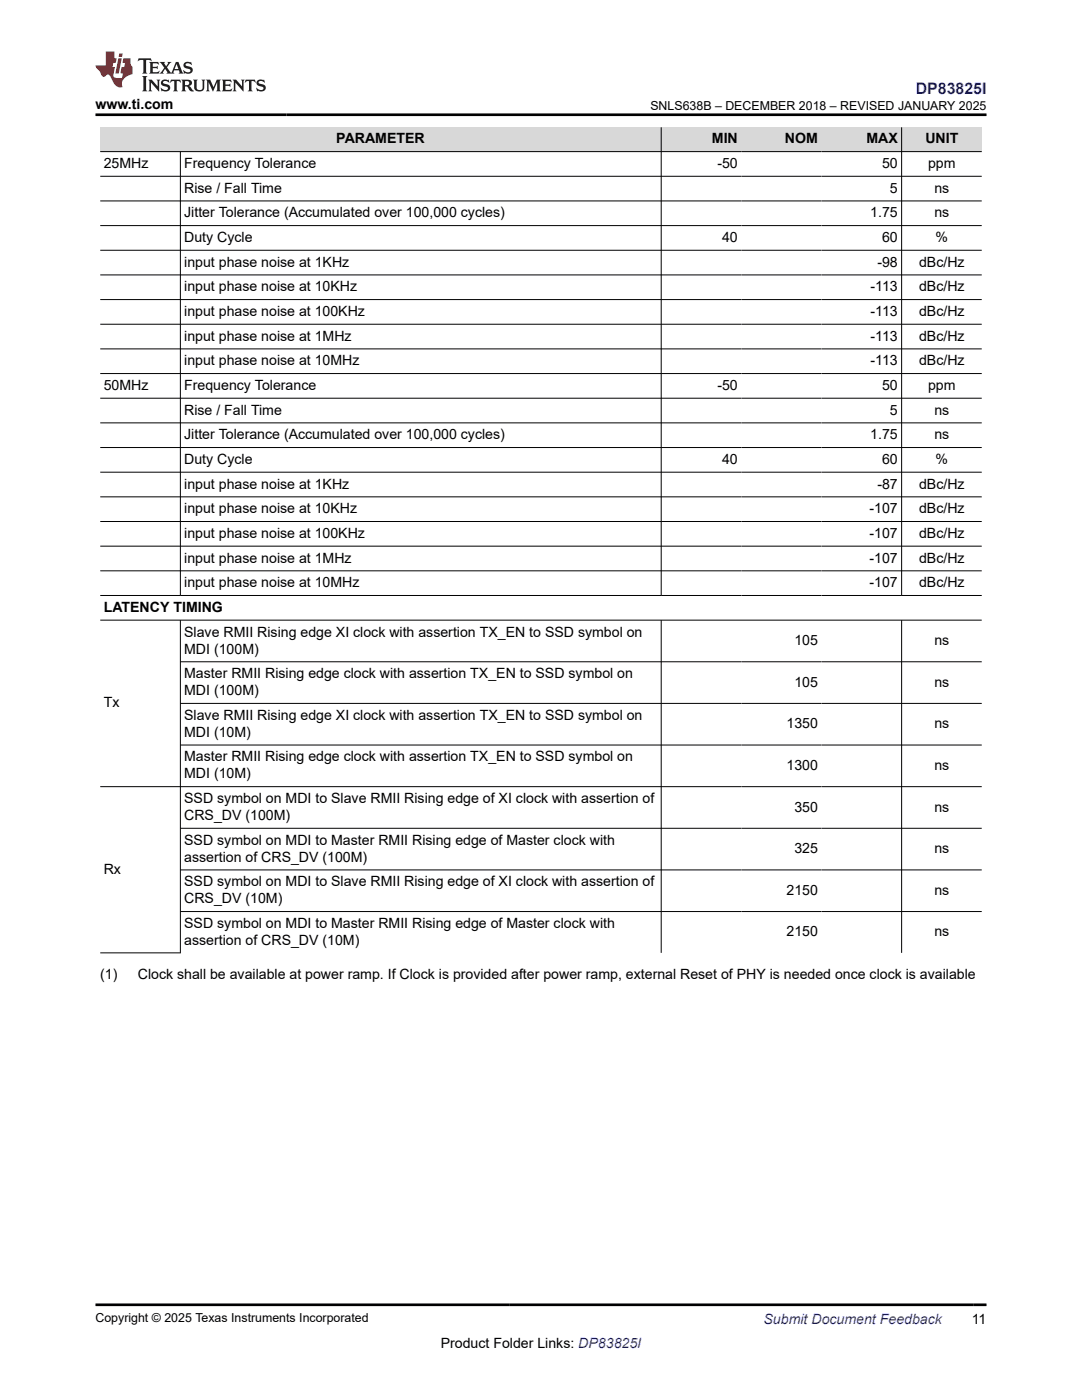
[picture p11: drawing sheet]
<svg xmlns="http://www.w3.org/2000/svg" width="216mm" height="279mm" viewBox="0 0 216 279" stroke-linecap="round" stroke-linejoin="round" font-family="sans-serif">
<defs><g id="words">
<text font-size="3.2" fill="#00f" x="182.7" y="18.7">DP83825I</text>
<g font-size="2.8">
<text x="19" y="21.8">www.ti.com</text>
<text x="67.1" y="28.6">PARAMETER</text>
<text x="142" y="28.6">MIN</text>
<text x="156.6" y="28.6">NOM</text>
<text x="172.9" y="28.6">MAX</text>
<text x="184.6" y="28.6">UNIT</text>
<text x="20.7" y="33.5">25MHz</text>
<text x="36.8" y="33.5">Frequency Tolerance</text>
<text x="143.1" y="33.5">-50</text>
<text x="176" y="33.5">50</text>
<text x="185.2" y="33.5">ppm</text>
<text x="36.8" y="38.5">Rise / Fall Time</text>
<text x="177.6" y="38.5">5</text>
<text x="186.4" y="38.5">ns</text>
<text x="36.8" y="43.4">Jitter Tolerance (Accumulated over 100,000 cycles)</text>
<text x="173.6" y="43.4">1.75</text>
<text x="186.4" y="43.4">ns</text>
<text x="36.8" y="48.3">Duty Cycle</text>
<text x="36.8" y="53.2">input phase noise at 1KHz</text>
<text x="144.1" y="48.3">40</text>
<text x="175.1" y="53.2">-98</text>
<text x="176" y="48.3">60</text>
<text x="183.4" y="53.2">dBc/Hz</text>
<text x="186.7" y="48.3">%</text>
<text x="36.8" y="58.1">input phase noise at 10KHz</text>
<text x="173.7" y="58.1">-113</text>
<text x="183.4" y="58.1">dBc/Hz</text>
<text x="36.8" y="63.1">input phase noise at 100KHz</text>
<text x="173.7" y="63.1">-113</text>
<text x="183.4" y="63.1">dBc/Hz</text>
<text x="36.8" y="68">input phase noise at 1MHz</text>
<text x="173.7" y="68">-113</text>
<text x="183.4" y="68">dBc/Hz</text>
<text x="20.7" y="77.8">50MHz</text>
<text x="36.8" y="72.9">input phase noise at 10MHz</text>
<text x="36.8" y="77.8">Frequency Tolerance</text>
<text x="143.1" y="77.8">-50</text>
<text x="173.7" y="72.9">-113</text>
<text x="176" y="77.8">50</text>
<text x="183.4" y="72.9">dBc/Hz</text>
<text x="185.2" y="77.8">ppm</text>
<text x="36.8" y="82.7">Rise / Fall Time</text>
<text x="177.6" y="82.7">5</text>
<text x="186.4" y="82.7">ns</text>
<text x="36.8" y="87.7">Jitter Tolerance (Accumulated over 100,000 cycles)</text>
<text x="173.6" y="87.7">1.75</text>
<text x="186.4" y="87.7">ns</text>
<text x="36.8" y="92.6">Duty Cycle</text>
<text x="144.1" y="92.6">40</text>
<text x="176" y="92.6">60</text>
<text x="186.7" y="92.6">%</text>
<text x="36.8" y="97.5">input phase noise at 1KHz</text>
<text x="175.1" y="97.5">-87</text>
<text x="183.4" y="97.5">dBc/Hz</text>
<text x="36.8" y="102.4">input phase noise at 10KHz</text>
<text x="36.8" y="107.4">input phase noise at 100KHz</text>
<text x="173.5" y="102.4">-107</text>
<text x="173.5" y="107.4">-107</text>
<text x="183.4" y="102.4">dBc/Hz</text>
<text x="183.4" y="107.4">dBc/Hz</text>
<text x="36.8" y="112.3">input phase noise at 1MHz</text>
<text x="173.5" y="112.3">-107</text>
<text x="183.4" y="112.3">dBc/Hz</text>
<text x="36.8" y="117.2">input phase noise at 10MHz</text>
<text x="173.5" y="117.2">-107</text>
<text x="183.4" y="117.2">dBc/Hz</text>
<text x="20.7" y="122.1">LATENCY TIMING</text>
<text x="36.8" y="127">Slave RMII Rising edge XI clock with assertion TX_EN to SSD symbol on</text>
<text x="36.8" y="130.4">MDI (100M)</text>
<text x="158.5" y="128.7">105</text>
<text x="186.4" y="128.7">ns</text>
<text x="36.8" y="135.3">Master RMII Rising edge clock with assertion TX_EN to SSD symbol on</text>
<text x="158.5" y="137">105</text>
<text x="186.4" y="137">ns</text>
<text x="20.7" y="141.2">Tx</text>
<text x="36.8" y="138.7">MDI (100M)</text>
<text x="36.8" y="143.7">Slave RMII Rising edge XI clock with assertion TX_EN to SSD symbol on</text>
<text x="36.8" y="147">MDI (10M)</text>
<text x="156.9" y="145.3">1350</text>
<text x="186.4" y="145.3">ns</text>
<text x="36.8" y="152">Master RMII Rising edge clock with assertion TX_EN to SSD symbol on</text>
<text x="36.8" y="155.3">MDI (10M)</text>
<text x="156.9" y="153.7">1300</text>
<text x="186.4" y="153.7">ns</text>
<text x="36.8" y="160.3">SSD symbol on MDI to Slave RMII Rising edge of XI clock with assertion of</text>
<text x="158.5" y="162">350</text>
<text x="186.4" y="162">ns</text>
<text x="36.8" y="163.7">CRS_DV (100M)</text>
<text x="36.8" y="168.6">SSD symbol on MDI to Master RMII Rising edge of Master clock with</text>
<text x="36.8" y="172">assertion of CRS_DV (100M)</text>
<text x="158.5" y="170.3">325</text>
<text x="186.4" y="170.3">ns</text>
<text x="20.7" y="174.4">Rx</text>
<text x="36.8" y="176.9">SSD symbol on MDI to Slave RMII Rising edge of XI clock with assertion of</text>
<text x="156.9" y="178.6">2150</text>
<text x="186.4" y="178.6">ns</text>
<text x="36.8" y="180.3">CRS_DV (10M)</text>
<text x="36.8" y="185.2">SSD symbol on MDI to Master RMII Rising edge of Master clock with</text>
<text x="36.8" y="188.6">assertion of CRS_DV (10M)</text>
<text x="156.9" y="186.9">2150</text>
<text x="186.4" y="186.9">ns</text>
<text x="20" y="195.3">(1)</text>
<text x="27.5" y="195.3">Clock shall be available at power ramp. If Clock is provided after power ramp, external Reset of PHY is needed once clock is available</text>
<text x="87.9" y="269">Product Folder Links: DP83825I</text>
<text x="193.9" y="264.2">11</text>
</g>
<text font-size="2.8" fill="#00f" x="152.4" y="264.2">Submit Document Feedback</text>
<g font-size="2.5">
<text x="129.8" y="21.9">SNLS638B – DECEMBER 2018 – REVISED JANUARY 2025</text>
<text x="19" y="263.9">Copyright © 2025 Texas Instruments Incorporated</text>
</g>
</g></defs>
<g fill="#d8d8d8">
<path d="M20 25.4h175.9v4.9h-175.9z" fill-rule="evenodd"/>
<path d="M20 25.4h111.9v4.8h-111.9z" fill-rule="evenodd"/>
<path d="M132 25.4h15.9v4.8h-15.9z" fill-rule="evenodd"/>
<path d="M147.9 25.4h16v4.8h-16z" fill-rule="evenodd"/>
<path d="M163.9 25.4h15.9v4.8h-15.9z" fill-rule="evenodd"/>
<path d="M180 25.4h15.9v4.8h-15.9z" fill-rule="evenodd"/>
</g>
<g fill="none" stroke="#000" stroke-width=".2">
<path d="M20 30.3h175.9M20 35.2h175.9M36 30.3v88.6M131.9 25.4v93.5M179.9 25.4v93.5M20 40.1h175.9M20 45h175.9M20 49.9h175.9M20 54.9h175.9M20 59.8h175.9M20 64.7h175.9M20 69.6h175.9"/>
<path d="M20 74.6h175.9M20 79.5h175.9M20 84.4h175.9M20 89.3h175.9M20 94.2h175.9M20 99.2h175.9M20 104.1h175.9M20 109h175.9M20 113.9h175.9M20 118.8h175.9M20 123.8h175.9M36 123.8v66.4"/>
<path d="M36 132.1h159.9M131.9 123.8v66.4M179.9 123.8v66.4M36 140.4h159.9M36 148.7h159.9M195.9 157h-175.9M36 165.3h159.9M36 173.6h159.9M20 190.2h16.1M36 181.9h159.9"/>
</g>
<path d="M27.7 11.6l-.2 .6 .5-.2h.6v.1v2.2l-.2 .4h1l-.2-.4v-2.2v-.1h.5l.5 .2-.1-.6zM29.8 12.4l.2 .3v1.6l-.2 .4h1.9l.1-.6a1.08 1.08 0 0 1-1.3 .2v-.7h.6l.4 .2v-.7l-.4 .2h-.6v-.5l.2-.2a1 1 0 0 1 1 .3l-.1-.5zM31.8 12.4l1 1.1-1 1.2h.9l-.2-.2 .4-.8 .5 .8-.2 .2h1.6l-.2-.2 .1-.5h1l.1 .5-.1 .2h.9l-.2-.4-.8-1.9h-.5l-1 2.1-.8-1.1 .9-1h-.8l.2 .2-.5 .6-.3-.6 .1-.2zM35.2 12.8l.4 1h-.8zM36.8 12.5a.65 .65 0 0 0-.2 .7 .65 .65 0 0 0 .6 .5l.7 .1 .1 .3a.79 .79 0 0 1-.7 .4 .79 .79 0 0 1-.7-.5l.1 .7 .2-.1a.93 .93 0 0 0 1.1 0 .93 .93 0 0 0 .4-.9 1.46 1.46 0 0 0-1.2-.6l-.1-.3a1.09 1.09 0 0 1 1.2 .2l-.2-.6-.1 .1-.6-.2zM28.4 15.2l.2 .4v2.2l-.2 .4h1l-.2-.4v-2.2l.2-.4zM29.6 15.9l.2 .4v1.5l-.2 .4h.8l-.3-.4v-1.3l1.7 1.8v-2l.2-.4h-.8l.2 .2 .1 1.1-1.2-1.3zM32.3 16a.65 .65 0 0 0-.2 .8 .65 .65 0 0 0 .7 .4l.6 .2 .1 .2a.79 .79 0 0 1-.7 .4 .79 .79 0 0 1-.7-.5l.1 .7 .2-.1a.93 .93 0 0 0 1.1 .1 .93 .93 0 0 0 .4-1 1.46 1.46 0 0 0-1.2-.5l-.1-.4a1.09 1.09 0 0 1 1.2 .2l-.2-.6-.1 .1-.6-.1zM34.1 15.9l-.1 .6a.63 .63 0 0 1 .7-.3l.1 1.6-.3 .4h1l-.2-.4v-1.6a.66 .66 0 0 1 .8 .3l-.1-.6zM36.2 15.9l.2 .4v1.5l-.2 .4h.9l-.2-.2v-.7h.5l.1 .2a.79 .79 0 0 0 1.2 .6l-1-.9a.61 .61 0 0 0 .6-.6 .61 .61 0 0 0-.5-.7zM36.9 16.2h.2a.47 .47 0 0 1 .5 .1 .47 .47 0 0 1 .1 .5l-.2 .1-.6 .1zM38.5 15.9l.2 .2a2.27 2.27 0 0 0 .4 2 1.04 1.04 0 0 0 1.7-.7v-1.3l.2-.2h-.8l.2 .4v1.1a.6 .6 0 0 1-.6 .6 .6 .6 0 0 1-.6-.6v-1.1l.3-.4zM41.1 15.9l.2 .4v1.5l-.2 .4h.7l-.2-.4v-1.4l.9 1.9 .8-1.9v1.4l-.2 .4h1l-.3-.4v-1.5l.3-.4h-.8l-.7 1.5-.7-1.5zM44.3 15.9l.2 .4v1.5l-.2 .4h1.9l.1-.6a1.09 1.09 0 0 1-1.3 .2v-.7h.6l.4 .2v-.6l-.4 .2h-.6v-.6l.2-.1a1.01 1.01 0 0 1 1 .3l-.1-.6zM46.4 15.9l.3 .4v1.5l-.3 .4h.8l-.2-.4v-1.3l1.6 1.8v-2l.2-.4h-.7l.2 .2v1.1l-1.2-1.3zM49 15.9l-.1 .6a.63 .63 0 0 1 .8-.3v1.6l-.3 .4h1l-.2-.4v-1.6a.66 .66 0 0 1 .8 .3l-.1-.6zM51.4 16a.65 .65 0 0 0-.2 .8 .65 .65 0 0 0 .6 .4l.6 .2 .2 .2a.79 .79 0 0 1-.8 .4 .79 .79 0 0 1-.6-.5l.1 .7 .2-.1a.93 .93 0 0 0 1 .1 .93 .93 0 0 0 .5-1 1.46 1.46 0 0 0-1.3-.5l-.1-.4a1.09 1.09 0 0 1 1.3 .2l-.2-.6-.2 .1-.5-.1z" fill="#231f20"/>
<path d="M21.1 10.3v2.7h-2.1l.1 .4 .9 1a.95 .95 0 0 0 .9 .9 .59 .59 0 0 1 .6-.4 .59 .59 0 0 1 .5 .3l.4 .8a1.59 1.59 0 0 0 2.1 1.4 1.61 1.61 0 0 1 1-2.3l1-.3-.1-1.5a1.59 1.59 0 0 1-.4-1.7h-1.4l-.2 .9h.5l-.1 .9h-.5l-.2 .9v.3l.4 .1-.2 .9h-.6a.73 .73 0 0 1-1.1-.7l.3-1.5h-.5l.2-.9h.5l.2-.9h-.5v-1.3zM23.6 11.6l-.6 3.1h.7l.6-3.1zM23.8 10.7l-.1 .6h.7l.1-.6z" fill="#ed1c24"/>
<path d="M19 22.9h177.8M19 260.4h177.8" fill="none" stroke="#000" stroke-width=".53"/>
<use href="#words"/>
</svg>
